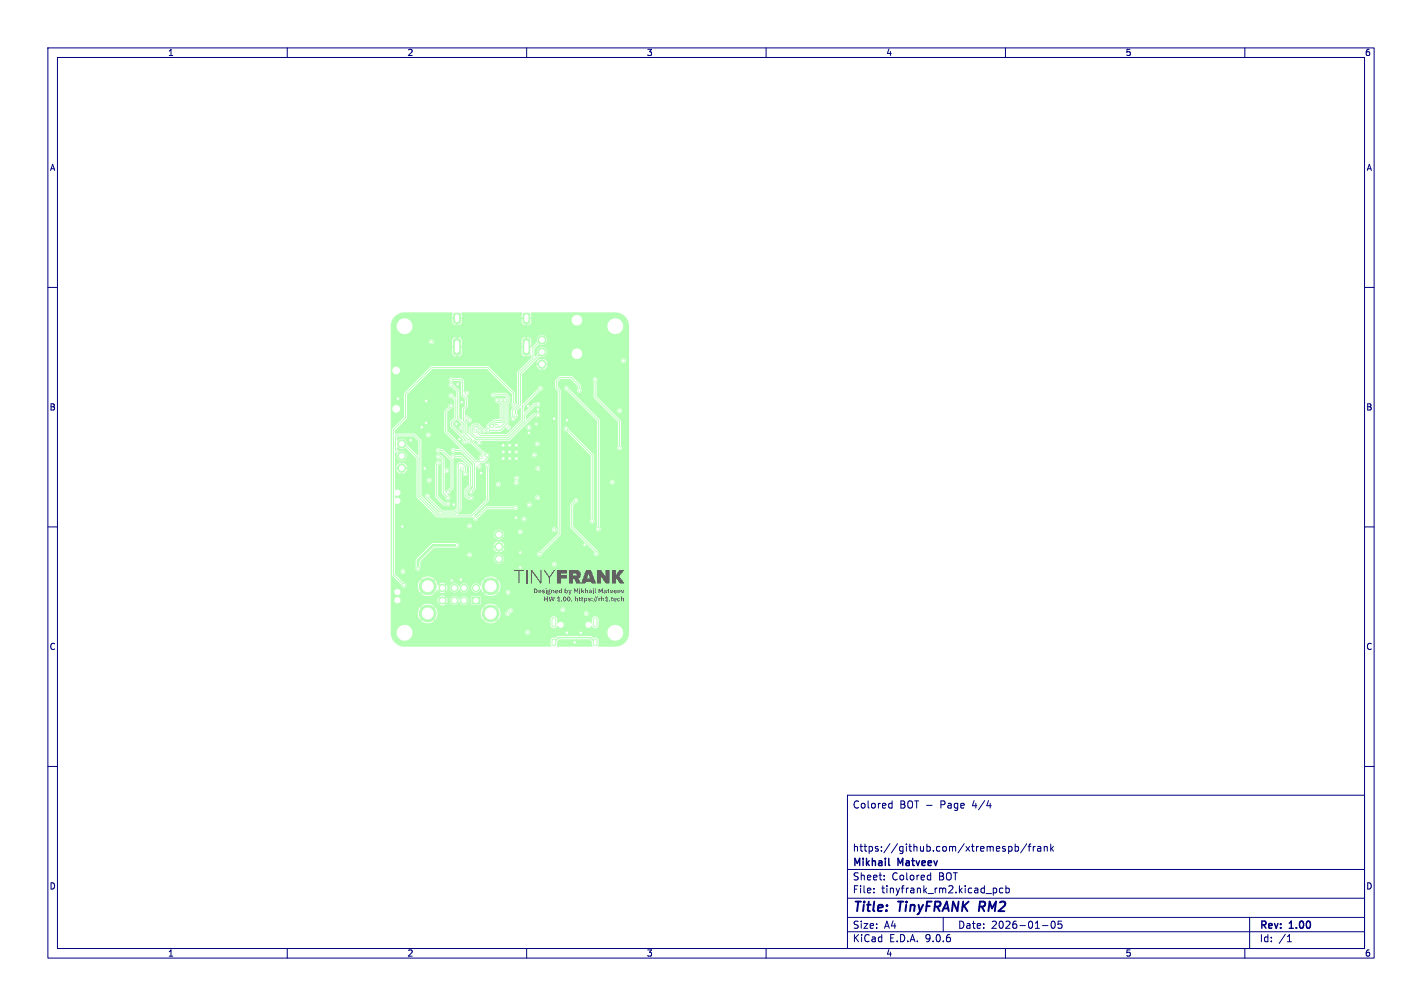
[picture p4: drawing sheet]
<svg xmlns="http://www.w3.org/2000/svg" width="297mm" height="210mm" viewBox="0 0 297 210" stroke-linecap="round" stroke-linejoin="round" font-family="sans-serif">
<defs><g id="words">
<g font-size="2.8" fill="#000080">
<text x="178" y="190.9">Title:</text>
<text x="187.7" y="190.9">TinyFRANK RM2</text>
</g>
<g font-size="2.1" fill="#000080">
<text x="178" y="169">Colored</text>
<text x="187.9" y="169">BOT -</text>
<text x="196.5" y="169">Page</text>
<text x="203.3" y="169">4/4</text>
<text x="178" y="178">https://github.com/xtremespb/frank</text>
<text x="178" y="184">Sheet:</text>
<text x="178" y="181.2">Mikhail</text>
<text x="186.2" y="184">Colored</text>
<text x="187.6" y="181.2">Matveev</text>
<text x="196.1" y="184">BOT</text>
<text x="178" y="186.7">File:</text>
<text x="184.1" y="186.7">tinyfrank_rm2.kicad_pcb</text>
<text x="178" y="196.9">KiCad</text>
<text x="178" y="194.1">Size:</text>
<text x="184.7" y="194.1">A4</text>
<text x="185.7" y="196.9">E.D.A.</text>
<text x="193.3" y="196.9">9.0.6</text>
<text x="200" y="194.1">Date:</text>
<text x="207" y="194.1">2026-01-05</text>
<text x="263" y="194.3">Rev:</text>
<text x="263" y="196.9">Id:</text>
<text x="267.1" y="196.9">/1</text>
<text x="269.4" y="194.3">1.00</text>
</g>
<g font-size="1.8" fill="#000080">
<text x="35" y="11.9">1</text>
<text x="85" y="11.9">2</text>
<text x="135" y="11.9">3</text>
<text x="185" y="11.9">4</text>
<text x="235" y="11.9">5</text>
<text x="285" y="11.9">6</text>
<text x="10.3" y="35.9">A</text>
<text x="285.4" y="35.9">A</text>
<text x="10.3" y="85.9">B</text>
<text x="285.3" y="85.9">B</text>
<text x="10.3" y="135.9">C</text>
<text x="285.3" y="135.9">C</text>
<text x="10.3" y="185.9">D</text>
<text x="285.3" y="185.9">D</text>
<text x="35" y="199.9">1</text>
<text x="85" y="199.9">2</text>
<text x="135" y="199.9">3</text>
<text x="185" y="199.9">4</text>
<text x="235" y="199.9">5</text>
<text x="285" y="199.9">6</text>
</g>
</g></defs>
<g fill="#b3ffb3" stroke="#b3ffb3" stroke-width=".21">
<path d="M109.3 70.9l.2-.1h.8l.3 .2 .1 2.7-.3 .3h-.9l-.2-.2z"/>
<path d="M109.3 65.5l.3-.1h.8l.2 .1 .1 1.6-.2 .3-.9 .1-.3-.2z"/>
<path d="M94.8 65.5l.3-.1h.8l.2 .1 .1 1.6-.2 .3-.9 .1-.3-.2z"/>
<path d="M94.9 70.8h1l.2 .2 .1 2.7-.3 .3h-.9l-.2-.2v-2.7z"/>
<path d="M98.7 124.6h1.5v1.5h-1.5z"/>
<circle cx="105.1" cy="95.7" r=".3"/>
<circle cx="105.1" cy="94.3" r=".3"/>
<circle cx="105.1" cy="93" r=".3"/>
<circle cx="106.5" cy="95.7" r=".3"/>
<circle cx="106.5" cy="94.3" r=".3"/>
<circle cx="106.5" cy="93" r=".3"/>
<circle cx="107.8" cy="95.7" r=".3"/>
<circle cx="107.8" cy="94.3" r=".3"/>
<circle cx="107.8" cy="93" r=".3"/>
<circle cx="113.2" cy="71" r=".85"/>
<circle cx="113.2" cy="73.5" r=".85"/>
<circle cx="113.2" cy="76" r=".85"/>
<circle cx="96.9" cy="125.4" r=".75"/>
<circle cx="94.9" cy="125.4" r=".75"/>
<circle cx="92.4" cy="125.4" r=".75"/>
<circle cx="99.4" cy="122.7" r=".75"/>
<circle cx="96.9" cy="122.7" r=".75"/>
<circle cx="94.9" cy="122.7" r=".75"/>
<circle cx="92.4" cy="122.7" r=".75"/>
<circle cx="102.5" cy="128.1" r="1.75"/>
<circle cx="89.3" cy="128.1" r="1.75"/>
<circle cx="102.5" cy="122.4" r="1.75"/>
<circle cx="89.3" cy="122.4" r="1.75"/>
<circle cx="83.9" cy="92.7" r=".85"/>
<circle cx="83.9" cy="95.2" r=".85"/>
<circle cx="83.9" cy="97.7" r=".85"/>
<circle cx="104.2" cy="111.6" r=".85"/>
<circle cx="104.2" cy="114.1" r=".85"/>
<circle cx="104.2" cy="116.7" r=".85"/>
<circle cx="99.3" cy="108.2" r=".3"/>
<circle cx="96" cy="91.7" r=".3"/>
<circle cx="94.2" cy="84.8" r=".3"/>
<circle cx="110.5" cy="90.4" r=".3"/>
<circle cx="112.3" cy="85.5" r=".3"/>
<circle cx="115.8" cy="87.4" r=".3"/>
<circle cx="100.5" cy="98.7" r=".3"/>
<circle cx="107.8" cy="108.1" r=".3"/>
<circle cx="120" cy="134.1" r=".3"/>
<circle cx="121.3" cy="132.1" r=".3"/>
<circle cx="118.4" cy="132.1" r=".3"/>
<circle cx="84" cy="109.9" r=".3"/>
<circle cx="94.4" cy="121.2" r=".3"/>
<circle cx="96.3" cy="121" r=".3"/>
<circle cx="122.1" cy="113.7" r=".3"/>
<circle cx="123.7" cy="108.8" r=".3"/>
<circle cx="118.2" cy="89.5" r=".3"/>
<circle cx="124.3" cy="79.2" r=".3"/>
<circle cx="129.4" cy="93.5" r=".3"/>
<circle cx="117.5" cy="127.3" r=".3"/>
<circle cx="122.4" cy="128.1" r=".3"/>
<circle cx="120.3" cy="104.5" r=".3"/>
<circle cx="121" cy="81.5" r=".3"/>
<circle cx="118.4" cy="81.1" r=".3"/>
<circle cx="125" cy="110.4" r=".3"/>
<circle cx="124.5" cy="115.5" r=".3"/>
<circle cx="112.7" cy="115.7" r=".3"/>
<circle cx="94.8" cy="105.3" r=".3"/>
<circle cx="118.4" cy="87.7" r=".3"/>
<circle cx="112" cy="88.5" r=".3"/>
<circle cx="110.3" cy="84.8" r=".3"/>
<circle cx="108.7" cy="118.5" r=".3"/>
<circle cx="108.7" cy="115.3" r=".3"/>
<circle cx="87.3" cy="118.6" r=".3"/>
<circle cx="95.4" cy="113.8" r=".3"/>
<circle cx="84.2" cy="119.3" r=".3"/>
<circle cx="115.8" cy="117.8" r=".3"/>
<circle cx="98.1" cy="109.8" r=".3"/>
<circle cx="83.1" cy="83.2" r=".3"/>
<circle cx="88.7" cy="97.8" r=".3"/>
<circle cx="89" cy="83.7" r=".3"/>
<circle cx="89" cy="88.3" r=".3"/>
<circle cx="88.1" cy="89.2" r=".3"/>
<circle cx="89.3" cy="103.6" r=".3"/>
<circle cx="97.2" cy="98.9" r=".3"/>
<circle cx="85.8" cy="91.9" r=".3"/>
<circle cx="84.4" cy="122.2" r=".3"/>
<circle cx="112.3" cy="86.6" r=".3"/>
<circle cx="112.3" cy="84.4" r=".3"/>
<circle cx="112.9" cy="81.1" r=".3"/>
<circle cx="107.7" cy="106" r=".3"/>
<circle cx="95.3" cy="88.5" r=".3"/>
<circle cx="96.5" cy="84" r=".3"/>
<circle cx="95.6" cy="80.2" r=".3"/>
<circle cx="94.2" cy="82.6" r=".3"/>
<circle cx="94.2" cy="80.4" r=".3"/>
<circle cx="94.2" cy="79.3" r=".3"/>
<circle cx="90.1" cy="71.4" r=".3"/>
<circle cx="129.4" cy="85.8" r=".3"/>
<circle cx="127.9" cy="100.7" r=".3"/>
<circle cx="108.7" cy="111" r=".3"/>
<circle cx="98.1" cy="115.8" r=".3"/>
<circle cx="106.1" cy="123.7" r=".3"/>
<circle cx="110.2" cy="132" r=".3"/>
<circle cx="130.2" cy="75.3" r=".3"/>
<circle cx="115.8" cy="110.6" r=".3"/>
<circle cx="89.6" cy="100.3" r=".3"/>
<circle cx="93.3" cy="98.3" r=".3"/>
<circle cx="110.6" cy="105.4" r=".3"/>
<circle cx="109.4" cy="108.3" r=".3"/>
<circle cx="112.3" cy="103.9" r=".3"/>
<circle cx="112.3" cy="97.8" r=".3"/>
<circle cx="100.1" cy="97.4" r=".3"/>
<circle cx="100.1" cy="92.4" r=".3"/>
<circle cx="111.6" cy="95" r=".3"/>
<circle cx="89.5" cy="90.8" r=".3"/>
<circle cx="96.3" cy="89.3" r=".3"/>
<circle cx="97.5" cy="82.1" r=".3"/>
<circle cx="97.5" cy="87.2" r=".3"/>
<circle cx="98.1" cy="87.7" r=".3"/>
<circle cx="110.5" cy="89.2" r=".3"/>
<circle cx="112.2" cy="92.7" r=".3"/>
<circle cx="100.5" cy="95.5" r=".3"/>
<circle cx="107.8" cy="100.8" r=".3"/>
<circle cx="106.6" cy="127.5" r=".3"/>
<circle cx="106" cy="128.1" r=".3"/>
<circle cx="107.2" cy="87.4" r=".3"/>
<circle cx="98" cy="92.1" r=".3"/>
<circle cx="93.6" cy="103.9" r=".3"/>
<circle cx="96.5" cy="97.8" r=".3"/>
<circle cx="100.9" cy="94.7" r=".3"/>
<circle cx="99.3" cy="89.9" r=".3"/>
<circle cx="97" cy="92.2" r=".3"/>
<circle cx="101.7" cy="95.1" r=".3"/>
<circle cx="100.2" cy="89.9" r=".3"/>
<circle cx="107.7" cy="86.7" r=".3"/>
<circle cx="101.8" cy="97.1" r=".3"/>
<circle cx="101" cy="89.9" r=".3"/>
<circle cx="93.6" cy="102.7" r=".3"/>
<circle cx="98.4" cy="102.7" r=".3"/>
<circle cx="102" cy="89.8" r=".3"/>
<circle cx="103.7" cy="88.9" r=".3"/>
<circle cx="91.5" cy="94.1" r=".3"/>
<circle cx="98.4" cy="103.9" r=".3"/>
<circle cx="103.1" cy="82.5" r=".3"/>
<circle cx="106.2" cy="89.3" r=".3"/>
<circle cx="107.9" cy="99.8" r=".3"/>
<circle cx="104.7" cy="83.6" r=".3"/>
<circle cx="107.2" cy="84.4" r=".3"/>
<circle cx="91.6" cy="95.3" r=".3"/>
<circle cx="105.5" cy="83.6" r=".3"/>
<circle cx="102.8" cy="89" r=".3"/>
<circle cx="103.9" cy="83.5" r=".3"/>
<circle cx="94.6" cy="94" r=".3"/>
<circle cx="102" cy="89.1" r=".3"/>
<circle cx="94.6" cy="95.3" r=".3"/>
<circle cx="91.6" cy="96.6" r=".3"/>
<circle cx="93.6" cy="105.2" r=".3"/>
<circle cx="104.1" cy="101.1" r=".3"/>
</g>
<path d="M115.7 129.4v1.1M115.7 133.8v.6M124.3 129.4v1.1M124.3 133.8v.6" fill="none" stroke="#b3ffb3" stroke-width="1"/>
<g fill="none" stroke="#b3ffb3" stroke-width=".21">
<path d="M94.2 79.2h2.1l.3 .3v2.9l.8 .8v1.6l-.6 .6v2.5l.5 .5v2.2l1.3 1.3v.4l2.3 2.4M113 71l-1.7 1.7v2.1l-3 3v6.6l-1.3 1.3v1.5l.2 .2M113.2 73.5l-4.5 4.5v6.6l-1 1v1.1M124.3 79.2v3.7l5.1 5.1v5.5M83.9 95.2l-1.3-1.3v-2.7l.4-.4h3.5l1.2 1.2v11.5l3.8 3.8h3.6l1-1v-8.1l.4-.4M84.4 92.7l2.9 2.9v8.1l4 4h7.2l3.3-3.3v-7.3M91.5 94.1h.9l2 2v5.8l-.8 .8M91.6 95.3h.4l.6 .6v7l1 1M91.6 96.6l-.4 .4v6.7l1.5 1.5h.9M94.3 82.6l.9 .9v3.8l-.9 .9v.7l2.8 2.8-.1 .5M94.3 84.7l-1.2 1.2v4.2l6.3 6.3h1.6l.7-.7v-.6M94.4 80.4l1.2 1.2v5.7l1.3 1.3v2.3l1.1 1.2"/>
<path d="M94.6 95.3h1.7l2 2v4l-1 1v1.2l.4 .4h.7M94.6 94h1.8l2.7 2.7v5.2l-.7 .8M97.2 98.9v-1.5l-.7-.7h-.4l-.4 .4v9l-.8 .8h-2.6l-3-3v-.3M103.1 82.5l.2-.2h2.3l.5 .6v1l-.2 .2v4.3M103.9 83.6l.8 .8v3.4h-1.4l-.5 .5h-.2l-.6 .8M104.1 83.8h.1M104.4 84.2h.1M104.7 83.6l.4 .4v4l-.2 .2h-1.4l-.7 .8M105.5 83.6v4.6l-.9 .9h-.8l-.1-.2M105.9 88.4h.1M105.9 88.4l-1.4 1.5h-2.5M107.2 84.4v-2.3l-5.4-5.4h-11.6l-5.5 5.5v5l-2.5 2.5v30.3l2.2 2.2"/>
<path d="M112.3 86.6h-.9l-5.1 5.1h-7l-1.1-1.1v-1.2l.7-.7h1l1.1 1.2M112.3 84.4h-.6l-2.2 2.2v1.4l-3.3 3.3h-6.7l-.9-.9v-.8l.5-.5h.6l.5 .5v.3M112.9 81.1l-3.8 3.8v2.9l-3.1 3.1h-5.7l-1-1M118.2 89.5l5.5 5.5v13.8M118.4 81.1l6.6 6.6v22.7M121 81.5v-1l-1.7-1.7h-2.3l-.8 .8v1.3l.6 .6v30.1l-4.1 4.1M107.7 106h-6.1l-2.3 2.3M120.3 104.5l-.9 .9v4.6l5.1 5.1v.4"/>
</g>
<path d="M115.7 134.1l1-1h6.6l1 1" fill="none" stroke="#b3ffb3" stroke-width=".3"/>
<path d="M87.3 118.6h.1M95.4 113.8h-4.9l-3.2 3.2v1.6" fill="none" stroke="#b3ffb3" stroke-width=".55"/>
<g fill="#b3ffb3">
<path d="M83.1 91.1h3.3l1 1.1v2.9h-.2l-2.2-2.2a1.13 1.13 0 0 0-.7-1.2 1.13 1.13 0 0 0-1.3 .3l-.1-.7z"/>
<path d="M94.6 88.3l.8-.7 1.2 1.1a.61 .61 0 0 0-.7 .3 .61 .61 0 0 0 .1 .7l.6 .1-.1 .8-1.9-1.8z"/>
<path d="M94.4 79.7l.3-.2h1.4l.2 .2v2.7l.8 1v1.3l-.6 .7-.1 2.2-.5-.5v-5.5l-1.2-1.3z"/>
<path d="M82.5 66a2.9 2.9 0 0 1 2-.8h10v1.1h.5v.3h-.5v.8l.3 .3 .5 .1v-.5h.3v.5a.69 .69 0 0 0 .9-.6v-.6h-.6v-.3h.6l-.1-1.1h12.6v1.1h.5v.3h-.5v.8l.3 .3 .5 .1v-.5h.3v.5a.69 .69 0 0 0 .9-.6v-.6h-.6v-.3h.6l-.1-1.1h17.6a2.89 2.89 0 0 1 2.9 2.8h-1.2l-.1-.3a1.65 1.65 0 0 0-2.6-.9h-5.9v-.2a1.1 1.1 0 0 0-1.8-.6 1.1 1.1 0 0 0 .3 1.9 1.1 1.1 0 0 0 1.5-1.1h5.9l-.4 .4-.2 .8h-40.7l-.1-.3a1.66 1.66 0 0 0-2.7-.9 1.66 1.66 0 0 0 .5 2.8 1.66 1.66 0 0 0 2.3-1.6h40.7v.2a1.66 1.66 0 0 0 1.7 1.6 1.66 1.66 0 0 0 1.6-1.8h1.2v2.9h-17.1l-.1-.2a1.08 1.08 0 0 0-1.4-.7 1.08 1.08 0 0 0-.6 1.4l-1.2 1.1-.6 .1v-.3h.6l-.1-1.3-.2-.4-.6-.1v.6h-.3v-.6a.69 .69 0 0 0-.8 .5h-12.5l-.3-.4-.6-.1v.6h-.3v-.6a.7 .7 0 0 0-.8 .8h-3.9v-.1a.5 .5 0 0 0-.9-.2 .5 .5 0 0 0 .3 .8 .5 .5 0 0 0 .6-.5h3.9v1h.5v.3h-.5v1.2a.69 .69 0 0 0 .8 .6v-.7h.3v.7l.5-.1 .3-.3 .1-1.4h-.6v-.3h.6v-1.3h12.5v1.3h.5v.3h-.5v1.2a.69 .69 0 0 0 .8 .6v-.7h.3v.7l.5-.1 .3-.2 .1 .6-3 3v6.5l-.2 .2-.3-.4v-2.1l-5.6-5.5h-11.7l-1 .9h-5.6l-.1-.2a.8 .8 0 0 0-1.3-.3 .8 .8 0 0 0 .3 1.3 .8 .8 0 0 0 1.1-.8h5.6l-4.7 4.7-.1 3.3h-.8a.8 .8 0 0 0-1.3-.6 .8 .8 0 0 0 0 1.3 .8 .8 0 0 0 1.3-.6v-.1h.8v1.8l-2.5 2.6v30.3l1.9 2.1a.52 .52 0 0 0 .5 .5 .52 .52 0 0 0 .6-.5 .52 .52 0 0 0-.7-.5l-1.7-1.8v-14.7a.7 .7 0 0 0 1-.1 .7 .7 0 0 0 0-.9 .7 .7 0 0 0-1-.1v-.6a.71 .71 0 0 0 1-.1 .71 .71 0 0 0 0-.9 .71 .71 0 0 0-1-.1v-7.9h.2l.3 .3a1.08 1.08 0 0 0 .9 1.5 1.08 1.08 0 0 0 1.1-1.3 1.08 1.08 0 0 0-1.6-.7l-.5-.4v-.5a1.43 1.43 0 0 0 1.8 .2l2.3 2.3v1.8h-2v-.1a1.14 1.14 0 0 0-.9-.9v.7h-.3v-.7h-.2a1.14 1.14 0 0 0-.8 1h.6v.3h-.6v.1a1.14 1.14 0 0 0 1 .9v-.7h.3v.7h.1a1.14 1.14 0 0 0 .8-1h-.6v-.3h2.6v6.2l4.1 4.1h7.7l.1 .1a.52 .52 0 0 0 .4 .7 .52 .52 0 0 0 .6-.5l1.9-1.9h5.4a.52 .52 0 0 0 .8 .1 .52 .52 0 0 0 0-.8 .52 .52 0 0 0-.8 .1h-5.6l-2.1 2h-.5l3.1-3.2v-7a.52 .52 0 0 0 .1-.7 .52 .52 0 0 0-.8 0 .52 .52 0 0 0 .1 .7v6.4h-2.6a.63 .63 0 0 0-1-.3l-.3-.3v-.9l1-1-.1-4.2-2-2.1-1.4-.1a.62 .62 0 0 0-1.1 .3l-1.5-1.5h-.5a.52 .52 0 0 0-.8-.1 .52 .52 0 0 0 0 .7 .52 .52 0 0 0 .8 0h.3l1.8 1.9v5.4l-.4 .5-.4 .1-.3 .4-.1-.1v-3.9a.56 .56 0 0 0 .8-.1 .56 .56 0 0 0 0-.7 .56 .56 0 0 0-.8-.1v-2l-.7-.7a.64 .64 0 0 0-.7-.2 .64 .64 0 0 0-.4 .5 .61 .61 0 0 0 .9 .3l.3 .3v7l.7 .8a.52 .52 0 0 0 .6 .6 .52 .52 0 0 0 .5-.7 .52 .52 0 0 0-.7-.4v-.1a.67 .67 0 0 0 .7-.6l.6-.7v-6l.4-.3h1l1.9 1.9v3.7l-1 1.1v1.3l.6 .6h.3a.52 .52 0 0 0 .6 .2 .52 .52 0 0 0 .4-.5h2.6v.4l-3.1 3.1h-2.8v-.2l.8-.9v-7.9l.3-.1 .2 .1a.55 .55 0 0 0-.1 .7 .55 .55 0 0 0 .8 .1l.1-.4-.2-.3-.1-1.3-.8-.8-.7 .1-.5 .5v8.1h-1.3l-.5-.4-.7 .2-1.4-1.4v-6.3a.53 .53 0 0 0 .6-.6 .53 .53 0 0 0-.6-.5 .53 .53 0 0 0-.5 .6l-.1 .2v3.3h-.8a.5 .5 0 0 0-.7-.4 .5 .5 0 0 0 0 .9 .5 .5 0 0 0 .7-.4v-.1h.8v3.6l1.6 1.6 .6 .1a.52 .52 0 0 0 .6 .2 .52 .52 0 0 0 .4-.6h1.3v.9l-.6 .6h-2.3l-2.8-2.7a.54 .54 0 0 0-.1-.8 .54 .54 0 0 0-.8 .2 .54 .54 0 0 0 .3 .8l2.7 2.7v.2h-.2l-3.6-3.6v-11.5l-1.5-1.4h-3.5l-.4 .2-.1-.1v-.8l2.5-2.5v-5l5.4-5.3h11.3l5.2 5.2v1.9a.61 .61 0 0 0 .3 .9l-.5 .7v1.5a.54 .54 0 0 0 .5 .7 .54 .54 0 0 0 .5-.7 .54 .54 0 0 0 .5-.4 .54 .54 0 0 0-.2-.5v-.6l.7-.7 .1 2.7-2.9 2.9h-5.5v-.2l.3-.2a.58 .58 0 0 0 .8 0 .58 .58 0 0 0 .9 0l2.2-.1 1-.9a.55 .55 0 0 0 .6 .6 .55 .55 0 0 0 .5-.6 .55 .55 0 0 0-.6-.5l.1-4.4 .2-.4v-1.1l-.8-.8h-2.3a.53 .53 0 0 0-.7 .3 .53 .53 0 0 0 .4 .7 .53 .53 0 0 0 .6-.4h1.8l.4 .4-.7 .2-.3-.1-.4 .1a.54 .54 0 0 0-.9 .1 .54 .54 0 0 0 .4 .8l.5 .4v2.9l-1.2 .1-1.3 1a.64 .64 0 0 0-.3 1l-.7-.2-.9-.9h-1.2l-.9 .9-.1 1.3-.2-.2v-2l-.5-.6 .1-.2 .3 .1a.56 .56 0 0 0 .6 .6 .56 .56 0 0 0 .5-.7 .56 .56 0 0 0-.6-.5 .64 .64 0 0 0-.9-.4v-1.1l.6-.7v-1.8l-.3-.4a.56 .56 0 0 0 .6-.5 .56 .56 0 0 0-.4-.6 .56 .56 0 0 0-.7 .3l-.1-2.6-.5-.4h-1.7a.56 .56 0 0 0-.8 .1 .56 .56 0 0 0 .2 .8 .54 .54 0 0 0-.3 .8 .54 .54 0 0 0 .7 .3l.9 .9v1.2h-.2l-.4-.4a.53 .53 0 0 0-.6-.5 .53 .53 0 0 0-.4 .7 .53 .53 0 0 0 .7 .3l.5 .6v3.4l-.9 1v.8l2.7 2.9a.53 .53 0 0 0 .1 .9 .53 .53 0 0 0 .8-.3l.3 .2 .4-.1 2.1 2.1 .1 .3a.62 .62 0 0 0-.5 .5 .62 .62 0 0 0 .3 .6l-.8 .1-6.1-6.1v-3.9l.7-.8a.52 .52 0 0 0 .6-.6 .52 .52 0 0 0-.6-.5 .52 .52 0 0 0-.4 .7l-.9 1v4.2l.5 .6h-3.3l-.1-.1a.51 .51 0 0 0-.8-.1 .51 .51 0 0 0 .2 .8 .51 .51 0 0 0 .7-.6h3.3l2.9 2.9-.1 .1h-1a.52 .52 0 0 0-.8-.1 .52 .52 0 0 0 0 .8 .52 .52 0 0 0 .8-.1l1.2 .1 2.5 2.4v5l-.3 .3a.52 .52 0 0 0-.6 .5 .52 .52 0 0 0 .5 .6 .52 .52 0 0 0 .5-.6l.5-.6 .1-4.6a.56 .56 0 0 0 .9 .3 .56 .56 0 0 0-.2-.9l1-.2 .7-.7 .1-.4a.59 .59 0 0 0 .1-.7 .59 .59 0 0 0-.7-.3l-.2-.2-.4-.2-1.9-1.9v-.3l.7 .2a.54 .54 0 0 0 .5 .8 .54 .54 0 0 0 .4-.9h6l5-5.1h.4a.52 .52 0 0 0 .8 .1 .52 .52 0 0 0 0-.8 .52 .52 0 0 0-.8 .1l-.6 .1-1.3 1.2h-.2v-.9l2.1-2a.52 .52 0 0 0 .8 .1 .52 .52 0 0 0 0-.8 .52 .52 0 0 0-.8 .1l-.4 .1-1.9 1.9h-.2v-1.1l3.4-3.4a.52 .52 0 0 0 .6-.5 .52 .52 0 0 0-.6-.5 .52 .52 0 0 0-.5 .6l-3.1 3.2h-.2v-6.3l3.7-3.7a1.06 1.06 0 0 0 1.5-.7 1.06 1.06 0 0 0-1.2-1.2 1.06 1.06 0 0 0-.7 1.5l-.7 .5v-1.7l1-.9a1.07 1.07 0 0 0 1.1 0 1.07 1.07 0 0 0 .6-1h17.1v2.9h-9.8v-.2a1.1 1.1 0 0 0-1.8-.6 1.1 1.1 0 0 0 .3 1.9 1.1 1.1 0 0 0 1.5-1.1h9.8v1.4h-.7v-.1a.5 .5 0 0 0-.8-.1 .5 .5 0 0 0 .2 .8 .5 .5 0 0 0 .6-.6h.7v.7h-17.1v-.1a1.14 1.14 0 0 0-.9-.9v.7h-.3v-.7h-.2a1.14 1.14 0 0 0-.8 1h.6v.3h-.6v.1a1.14 1.14 0 0 0 1 .9v-.7h.3v.7h.1a1.14 1.14 0 0 0 .8-1h-.6v-.3h17.7v9.8h-1.5a.5 .5 0 0 0-.8-.4 .5 .5 0 0 0 0 .9 .5 .5 0 0 0 .8-.4v-.1h1.5v7.7h-1.5l-.2-.3v-5.2l-5.1-5.1v-3.1a.52 .52 0 0 0 .1-.8 .52 .52 0 0 0-.8 0 .52 .52 0 0 0 .1 .8v1.7h-2.5l-.2-.3-.1-.8-1.7-1.7h-2.7l-.9 1v1.4l.6 .7v7.5l-5.6-.1a.51 .51 0 0 0-.8-.2 .51 .51 0 0 0 .2 .9 .51 .51 0 0 0 .7-.6h5.5v3.4l-3.8-.1a.51 .51 0 0 0-.9-.2 .51 .51 0 0 0 .3 .9 .51 .51 0 0 0 .6-.6h3.8v2.3h-4.4v-.1a.5 .5 0 0 0-.8-.1 .5 .5 0 0 0 .2 .8 .5 .5 0 0 0 .6-.6h4.4v2.9l-3.7-.1a.51 .51 0 0 0-.8-.2 .51 .51 0 0 0 .2 .8 .51 .51 0 0 0 .6-.5h3.7v1.9h-8.1v-.1a.53 .53 0 0 0-.9-.2 .53 .53 0 0 0 .1 .9 .53 .53 0 0 0-.2 .8l-2.8-.1a.5 .5 0 0 0-.9-.2 .5 .5 0 0 0 .2 .8 .5 .5 0 0 0 .7-.5h2.8a.54 .54 0 0 0 .8 0 .54 .54 0 0 0-.1-.8l.3-.6h8.1v4.1h-3.7a.5 .5 0 0 0-.8-.3 .5 .5 0 0 0 0 .8 .5 .5 0 0 0 .8-.3v-.2h3.7v1.5h-5.4a.5 .5 0 0 0-.8-.3 .5 .5 0 0 0 0 .8 .5 .5 0 0 0 .8-.4v-.1h5.4v3h-6.6a.5 .5 0 0 0-.7-.4 .5 .5 0 0 0 0 .9 .5 .5 0 0 0 .7-.4v-.1h6.6v1.4h-17.9a.5 .5 0 0 0-.8-.3 .5 .5 0 0 0 0 .8 .5 .5 0 0 0 .8-.3v-.2h17.9v.8h-.2a.5 .5 0 0 0-.8-.4 .5 .5 0 0 0-.1 .8h-6.2l-.1-.1a.5 .5 0 0 0-.8-.1 .5 .5 0 0 0 .2 .8h-3.2l-.1-.2a1.06 1.06 0 0 0-1.7-.5 1.06 1.06 0 0 0 .3 1.8 1.06 1.06 0 0 0 1.5-1.1h3.3a.5 .5 0 0 0 .6-.6l6.3 .1a.5 .5 0 0 0 .5 0 .5 .5 0 0 0 .3-.5h.2v1l-2.6 2.5h-8.6a1.14 1.14 0 0 0-.9-1v.7h-.3v-.7l-.6 .3-.4 .5h-7.2a.51 .51 0 0 0-.6-.4l-5.1 .1-3.3 3.2-.1 1.7a.5 .5 0 0 0 .4 .7 .5 .5 0 0 0 .6-.6v-1.3l2.8-2.9h4.7a.5 .5 0 0 0 .6-.5h7.2v.2h.6v.3h-.6v.1a1.14 1.14 0 0 0 1 .9v-.7h.3v.7h.1a1.14 1.14 0 0 0 .8-1h-.6v-.3h9.2l-1.1 1.2a.52 .52 0 0 0-.6 .5 .52 .52 0 0 0 .5 .5 .52 .52 0 0 0 .5-.6l3.9-4v-30.1l-.6-.7v-1.1l.7-.6h2l1.5 1.5v.5a.51 .51 0 0 0 .1 .8 .51 .51 0 0 0 .7-.5h2.5l.1 1.7 5 5v5a.51 .51 0 0 0 .1 .9 .51 .51 0 0 0 .7-.6h1.5v7.2h-3v-.1a.51 .51 0 0 0-.9-.2 .51 .51 0 0 0 .2 .8 .51 .51 0 0 0 .7-.5h3v9.8h-5.9l-.2-.4v-22.3l-6.4-6.5a.52 .52 0 0 0-.6-.6 .52 .52 0 0 0-.5 .6 .52 .52 0 0 0 .7 .4l6.2 6.3v20.8h-.5l-.2-.3v-13.5l-5.3-5.3a.52 .52 0 0 0-.5-.6 .52 .52 0 0 0-.5 .6 .52 .52 0 0 0 .6 .5l5.1 5.1v13.2a.51 .51 0 0 0 .1 .8 .51 .51 0 0 0 .7-.5h.5v1.3a.51 .51 0 0 0 0 .9 .51 .51 0 0 0 .8-.5h5.9v5.1h-6.4l-.2-.6-5.1-5v-4.3l.5-.5a.52 .52 0 0 0 .6-.5 .52 .52 0 0 0-.6-.6 .52 .52 0 0 0-.4 .6l-.7 .8v4.7l5 5a.53 .53 0 0 0 .2 .9 .53 .53 0 0 0 .7-.5h6.4v1.1h-26.1l-.1-.2a1.05 1.05 0 0 0-1.5-.6l-5.2-.1a.51 .51 0 0 0-.8-.2 .51 .51 0 0 0 .2 .8 .51 .51 0 0 0 .7-.5h5.1h-.1a1.05 1.05 0 0 0 .2 1.8 1.05 1.05 0 0 0 1.5-1h26.1v1.1h-15.1v-.1a.5 .5 0 0 0-.9-.1 .5 .5 0 0 0 .2 .8 .5 .5 0 0 0 .7-.6h15.1v1.5l-46.8-.1a.51 .51 0 0 0-.8-.1 .51 .51 0 0 0 .2 .8 .51 .51 0 0 0 .7-.6h46.7v3.1h-26.9l-.5-1.3-.6 .7-.2-.2 .6-.7-.2-.1a2.05 2.05 0 0 0-2.5 .1l.7 .7-.2 .2-.7-.7-.5 1.3a1.01 1.01 0 0 0-1.1-.5 1.01 1.01 0 0 0-.8 .8h-.6l-.1-.1a1.01 1.01 0 0 0-1-.7 1.01 1.01 0 0 0-.9 .7 1 1 0 0 0-1-.7 1 1 0 0 0-.9 .8h-.5l-.3-.5-.4 .4-.2-.2 .4-.4-.5-.2-.7 .2 .4 .4-.2 .2-.4-.4h-.2l-.5-1.1-.7 .7-.2-.2 .7-.7a2.05 2.05 0 0 0-2.7 0l.6 .7-.2 .2-.6-.7-.2 .2a2.05 2.05 0 0 0 0 2.3h-3.9a.65 .65 0 0 0-1-.4 .65 .65 0 0 0 0 1.1 .65 .65 0 0 0 1-.5v-.2h3.9l.2 .2 .6-.6 .2 .2-.6 .6a2.05 2.05 0 0 0 2.7 0l-.7-.6 .2-.2 .7 .6 .4-.6 .3 .3 .4-.5 .2 .3-.4 .4 .7 .2 .5-.2-.4-.4 .2-.3 .4 .5 .3-.8h.5a.99 .99 0 0 0 .8 1.1 .99 .99 0 0 0 1.1-.7 1 1 0 0 0 1.1 .7 1 1 0 0 0 .9-1.1h.6v.2a1.01 1.01 0 0 0 .9 .9 1.01 1.01 0 0 0 1-.8l.5 .8 .7-.6 .2 .2-.7 .6 .2 .2a2.05 2.05 0 0 0 2.5-.2l-.6-.6 .2-.2 .6 .6 .4-.7 .1-.7h26.9v1.3h-24.8a.5 .5 0 0 0-.7-.4 .5 .5 0 0 0 0 .9 .5 .5 0 0 0 .7-.4v-.1h24.8v1h-31l-.2-.2h-1.6l-.1 .1v.8h-.6a1 1 0 0 0-1-.9 1 1 0 0 0-1 .7 1 1 0 0 0-1-.7 1 1 0 0 0-.9 .9h-.5l-.3-.6-.4 .5-.2-.3 .4-.4-.5-.2-.7 .2 .4 .4-.2 .3-.4-.5-.2 .5h-7.7l-.1-.1a.65 .65 0 0 0-1-.3 .65 .65 0 0 0 .2 1.1 .65 .65 0 0 0 .9-.7h7.7l.2 .8 .4-.4 .2 .2-.4 .4 .5 .2 .7-.2-.4-.4 .2-.2 .4 .4 .3-.7h.5a.99 .99 0 0 0 .8 1 .99 .99 0 0 0 1.1-.7 1 1 0 0 0 1.1 .7 1 1 0 0 0 .9-1h.6l.1 1h1.6l.2-.2v-1.5h31v2.6h-13.4l-.3-.4a.5 .5 0 0 0-.6 .6h-10v-.1a.57 .57 0 0 0-.7-.3 .57 .57 0 0 0-.4 .6l-.4 .3h-1.1l-.5-1.2-.6 .7-.2-.2 .6-.7-.2-.1a2.05 2.05 0 0 0-2.5 .1l.7 .7-.2 .2-.7-.7-.5 1.2h-9l-.5-1.2-.7 .7-.2-.2 .7-.7-.2-.1a2.05 2.05 0 0 0-2.5 .1l.6 .7-.2 .2-.6-.7-.2 .2a2.05 2.05 0 0 0 .2 2.5l.6-.6 .2 .2-.6 .6 .2 .2a2.05 2.05 0 0 0 2.5-.2l-.7-.6 .2-.2 .7 .6 .4-.7 .1-.8h9l.1 .8 .4 .7 .7-.6 .2 .2-.7 .6 .2 .2a2.05 2.05 0 0 0 2.5-.2l-.6-.6 .2-.2 .6 .6 .4-.7 .1-.8h1.1a.52 .52 0 0 0 .4 .7 .52 .52 0 0 0 .6-.6l.4-.2 .1-.4h10a.5 .5 0 0 0 .5 .4 .5 .5 0 0 0 .4-.6h13.4v.8l-8.5-.1a.5 .5 0 0 0-.8-.1 .5 .5 0 0 0 .2 .8 .5 .5 0 0 0 .6-.6h8.5v1.3h-6.4v-.1a.7 .7 0 0 0-.7-.5 .7 .7 0 0 0-.7 .6v.8h-.2a.63 .63 0 0 0-.6-.3 .63 .63 0 0 0-.5 .6h-4.6v-.1a.71 .71 0 0 0-.6-.5 .71 .71 0 0 0-.6 .4l-.1-1a.7 .7 0 0 0-.8-.5 .7 .7 0 0 0-.6 .6v1.4a.75 .75 0 0 0 .7 .4 .75 .75 0 0 0 .7-.5 .67 .67 0 0 0 .8 .4 .67 .67 0 0 0 .5-.6h4.6v.1a.67 .67 0 0 0 .6 .6 .67 .67 0 0 0 .7-.5 .75 .75 0 0 0 .7 .6 .75 .75 0 0 0 .7-.7v-1.2h6.4v2.7h-1.2a1.65 1.65 0 0 0-1.7-1.6 1.65 1.65 0 0 0-1.6 1.5h-16.2l-.4-.4a.49 .49 0 0 0-.6 .5h-23.5l-.1-.3a1.66 1.66 0 0 0-2.7-.9 1.66 1.66 0 0 0 .5 2.8 1.66 1.66 0 0 0 2.3-1.6l23.5 .1a.5 .5 0 0 0 .6 .4 .5 .5 0 0 0 .4-.6h16.2a1.65 1.65 0 0 0 1.6 1.9 1.65 1.65 0 0 0 1.7-1.8h1.2l-.3 1.4a2.92 2.92 0 0 1-2.6 1.6h-3.6l.1-1.4a.7 .7 0 0 0-1-.4l-.6-.5h-6.8l-.6 .5a.7 .7 0 0 0-1 .5l.1 1.3h-30.6a2.9 2.9 0 0 1-2.9-2.9v-64a2.9 2.9 0 0 1 .9-2.1z"/>
<path d="M116.4 133.9l.5-.4h6.3l.4 .4 .2 1-7.5 .1-.1-.1z"/>
</g>
<g fill="#fff" stroke="#fff" stroke-width=".21">
<circle cx="99.3" cy="108.2" r=".15"/>
<circle cx="96" cy="91.7" r=".15"/>
<circle cx="94.2" cy="84.8" r=".15"/>
<circle cx="110.5" cy="90.4" r=".15"/>
<circle cx="112.3" cy="85.5" r=".15"/>
<circle cx="115.8" cy="87.4" r=".15"/>
<circle cx="100.5" cy="98.7" r=".15"/>
<circle cx="107.8" cy="108.1" r=".15"/>
<circle cx="120" cy="134.1" r=".15"/>
<circle cx="121.3" cy="132.1" r=".15"/>
<circle cx="118.4" cy="132.1" r=".15"/>
<circle cx="84" cy="109.9" r=".15"/>
<circle cx="94.4" cy="121.2" r=".15"/>
<circle cx="96.3" cy="121" r=".15"/>
<circle cx="122.1" cy="113.7" r=".15"/>
<circle cx="123.7" cy="108.8" r=".15"/>
<circle cx="118.2" cy="89.5" r=".15"/>
<circle cx="124.3" cy="79.2" r=".15"/>
<circle cx="129.4" cy="93.5" r=".15"/>
<circle cx="117.5" cy="127.3" r=".15"/>
<circle cx="122.4" cy="128.1" r=".15"/>
<circle cx="120.3" cy="104.5" r=".15"/>
<circle cx="121" cy="81.5" r=".15"/>
<circle cx="118.4" cy="81.1" r=".15"/>
<circle cx="125" cy="110.4" r=".15"/>
<circle cx="124.5" cy="115.5" r=".15"/>
<circle cx="112.7" cy="115.7" r=".15"/>
<circle cx="94.8" cy="105.3" r=".15"/>
<circle cx="118.4" cy="87.7" r=".15"/>
<circle cx="112" cy="88.5" r=".15"/>
<circle cx="110.3" cy="84.8" r=".15"/>
<circle cx="108.7" cy="118.5" r=".15"/>
<circle cx="108.7" cy="115.3" r=".15"/>
<circle cx="87.3" cy="118.6" r=".15"/>
<circle cx="95.4" cy="113.8" r=".15"/>
<circle cx="84.2" cy="119.3" r=".15"/>
<circle cx="115.8" cy="117.8" r=".15"/>
<circle cx="98.1" cy="109.8" r=".15"/>
<circle cx="83.1" cy="83.2" r=".15"/>
<circle cx="88.7" cy="97.8" r=".15"/>
<circle cx="89" cy="83.7" r=".15"/>
<circle cx="89" cy="88.3" r=".15"/>
<circle cx="88.1" cy="89.2" r=".15"/>
<circle cx="89.3" cy="103.6" r=".15"/>
<circle cx="97.2" cy="98.9" r=".15"/>
<circle cx="85.8" cy="91.9" r=".15"/>
<circle cx="84.4" cy="122.2" r=".15"/>
<circle cx="112.3" cy="86.6" r=".15"/>
<circle cx="112.3" cy="84.4" r=".15"/>
<circle cx="112.9" cy="81.1" r=".15"/>
<circle cx="107.7" cy="106" r=".15"/>
<circle cx="95.3" cy="88.5" r=".15"/>
<circle cx="96.5" cy="84" r=".15"/>
<circle cx="95.6" cy="80.2" r=".15"/>
<circle cx="94.2" cy="82.6" r=".15"/>
<circle cx="94.2" cy="80.4" r=".15"/>
<circle cx="94.2" cy="79.3" r=".15"/>
<circle cx="90.1" cy="71.4" r=".15"/>
<circle cx="129.4" cy="85.8" r=".15"/>
<circle cx="127.9" cy="100.7" r=".15"/>
<circle cx="108.7" cy="111" r=".15"/>
<circle cx="98.1" cy="115.8" r=".15"/>
<circle cx="106.1" cy="123.7" r=".15"/>
<circle cx="110.2" cy="132" r=".15"/>
<circle cx="130.2" cy="75.3" r=".15"/>
<circle cx="115.8" cy="110.6" r=".15"/>
<circle cx="89.6" cy="100.3" r=".15"/>
<circle cx="93.3" cy="98.3" r=".15"/>
<circle cx="110.6" cy="105.4" r=".15"/>
<circle cx="109.4" cy="108.3" r=".15"/>
<circle cx="112.3" cy="103.9" r=".15"/>
<circle cx="112.3" cy="97.8" r=".15"/>
<circle cx="100.1" cy="97.4" r=".15"/>
<circle cx="100.1" cy="92.4" r=".15"/>
<circle cx="111.6" cy="95" r=".15"/>
<circle cx="89.5" cy="90.8" r=".15"/>
<circle cx="96.3" cy="89.3" r=".15"/>
<circle cx="97.5" cy="82.1" r=".15"/>
<circle cx="97.5" cy="87.2" r=".15"/>
<circle cx="98.1" cy="87.7" r=".15"/>
<circle cx="110.5" cy="89.2" r=".15"/>
<circle cx="112.2" cy="92.7" r=".15"/>
<circle cx="100.5" cy="95.5" r=".15"/>
<circle cx="107.8" cy="100.8" r=".15"/>
<circle cx="106.6" cy="127.5" r=".15"/>
<circle cx="106" cy="128.1" r=".15"/>
<circle cx="107.2" cy="87.4" r=".15"/>
<circle cx="98" cy="92.1" r=".15"/>
<circle cx="93.6" cy="103.9" r=".15"/>
<circle cx="96.5" cy="97.8" r=".15"/>
<circle cx="100.9" cy="94.7" r=".15"/>
<circle cx="99.3" cy="89.9" r=".15"/>
<circle cx="97" cy="92.2" r=".15"/>
<circle cx="101.7" cy="95.1" r=".15"/>
<circle cx="100.2" cy="89.9" r=".15"/>
<circle cx="107.7" cy="86.7" r=".15"/>
<circle cx="101.8" cy="97.1" r=".15"/>
<circle cx="101" cy="89.9" r=".15"/>
<circle cx="93.6" cy="102.7" r=".15"/>
<circle cx="98.4" cy="102.7" r=".15"/>
<circle cx="102" cy="89.9" r=".15"/>
<circle cx="103.7" cy="88.9" r=".15"/>
<circle cx="91.5" cy="94.1" r=".15"/>
<circle cx="98.4" cy="103.9" r=".15"/>
<circle cx="103.1" cy="82.5" r=".15"/>
<circle cx="106.2" cy="89.3" r=".15"/>
<circle cx="107.9" cy="99.8" r=".15"/>
<circle cx="104.7" cy="83.6" r=".15"/>
<circle cx="107.2" cy="84.4" r=".15"/>
<circle cx="91.6" cy="95.3" r=".15"/>
<circle cx="105.5" cy="83.6" r=".15"/>
<circle cx="102.8" cy="89" r=".15"/>
<circle cx="103.9" cy="83.5" r=".15"/>
<circle cx="94.6" cy="94" r=".15"/>
<circle cx="102" cy="89.1" r=".15"/>
<circle cx="94.6" cy="95.3" r=".15"/>
<circle cx="91.6" cy="96.6" r=".15"/>
<circle cx="93.6" cy="105.2" r=".15"/>
<circle cx="104.1" cy="101.1" r=".15"/>
<circle cx="84.5" cy="132.1" r="1.35"/>
<circle cx="84.5" cy="68.1" r="1.35"/>
<circle cx="105.1" cy="95.7" r=".17"/>
<circle cx="105.1" cy="94.3" r=".17"/>
<circle cx="105.1" cy="93" r=".17"/>
<circle cx="106.5" cy="95.7" r=".17"/>
<circle cx="106.5" cy="94.3" r=".17"/>
<circle cx="106.5" cy="93" r=".17"/>
<circle cx="107.8" cy="95.7" r=".17"/>
<circle cx="107.8" cy="94.3" r=".17"/>
<circle cx="107.8" cy="93" r=".17"/>
<circle cx="128.5" cy="68.1" r="1.35"/>
<circle cx="128.5" cy="132.1" r="1.35"/>
<circle cx="122.9" cy="130.4" r=".33"/>
<circle cx="117.1" cy="130.4" r=".33"/>
<circle cx="83" cy="123.6" r=".35"/>
<circle cx="83" cy="125.3" r=".35"/>
<circle cx="83" cy="104.5" r=".35"/>
<circle cx="83" cy="102.8" r=".35"/>
<circle cx="113.2" cy="71" r=".5"/>
<circle cx="113.2" cy="73.5" r=".5"/>
<circle cx="113.2" cy="76" r=".5"/>
<circle cx="99.4" cy="125.4" r=".46"/>
<circle cx="96.9" cy="125.4" r=".46"/>
<circle cx="94.9" cy="125.4" r=".46"/>
<circle cx="92.4" cy="125.4" r=".46"/>
<circle cx="99.4" cy="122.7" r=".46"/>
<circle cx="96.9" cy="122.7" r=".46"/>
<circle cx="94.9" cy="122.7" r=".46"/>
<circle cx="92.4" cy="122.7" r=".46"/>
<circle cx="102.5" cy="128.1" r="1.15"/>
<circle cx="89.3" cy="128.1" r="1.15"/>
<circle cx="102.5" cy="122.4" r="1.15"/>
<circle cx="89.3" cy="122.4" r="1.15"/>
<circle cx="83.9" cy="92.7" r=".5"/>
<circle cx="83.9" cy="95.2" r=".5"/>
<circle cx="83.9" cy="97.7" r=".5"/>
<circle cx="104.2" cy="111.6" r=".5"/>
<circle cx="104.2" cy="114.1" r=".5"/>
<circle cx="104.2" cy="116.7" r=".5"/>
<circle cx="82.8" cy="77.3" r=".5"/>
<circle cx="82.8" cy="85.3" r=".5"/>
<circle cx="120.5" cy="73.8" r=".8"/>
<circle cx="120.5" cy="66.8" r=".8"/>
</g>
<path d="M115.7 129.4v1.1M115.7 133.8v.6M124.3 129.4v1.1M124.3 133.8v.6" fill="none" stroke="#fff" stroke-width=".6"/>
<path d="M95.5 66v.8M95.5 71.5v1.8M110 66v.8M110 71.5v1.8" fill="none" stroke="#fff" stroke-width=".9"/>
<g fill="#626262">
<path d="M111.5 122.9l.7 .1 .1 .3-.6-.2v.6l.3-.1 .1-.3h.2l-.2 .5-.6 .1z"/>
<path d="M112.5 123.2h.5l.1 .2-.3-.1-.2 .1h.5v.1l-.5 .1 .5 .1a.39 .39 0 0 1-.6 .1 .39 .39 0 0 1 0-.6z"/>
<path d="M113.3 123.2h.5l-.4 .1a.31 .31 0 0 1 .4 .3 .31 .31 0 0 1-.2 .4 .31 .31 0 0 1-.4-.3l.4-.1a.28 .28 0 0 1-.3-.1 .28 .28 0 0 1 0-.3z"/>
<path d="M114 123.1h.2v.8h-.2z"/>
<path d="M114.4 123.2l.6-.2v.1h-.2l.2 .2h-.5l.1 .2 .4-.2-.1 .2-.4 .1 .4 .1 .1 .2h-.6h.6a.4 .4 0 0 1-.3 .2 .4 .4 0 0 1-.4-.2l.2-.3z"/>
<path d="M115.1 123.1l.6 .1 .1 .7h-.2l-.1-.6h-.2v.6h-.2z"/>
<path d="M116 123.2h.5l.1 .2-.3-.1-.2 .1h.5v.1l-.5 .1 .5 .1a.39 .39 0 0 1-.6 .1 .39 .39 0 0 1 0-.6z"/>
<path d="M116.8 123.2l.2-.1 .2 .1v-.4h.2v.6l-.3-.1-.2 .1 .2 .3 .1-.3h.2v.5h-.2v-.2a.34 .34 0 0 1-.5 0 .34 .34 0 0 1 .1-.5z"/>
<path d="M117.9 122.8h.2v.4a.26 .26 0 0 1 .4-.1 .26 .26 0 0 1 .1 .3l-.4-.1-.1 .3 .2 .1 .1-.3h.2a.29 .29 0 0 1-.1 .4 .29 .29 0 0 1-.4-.1v.2h-.2z"/>
<path d="M118.7 123.1h.2l.1 .6 .2-.6h.2l-.4 1h-.2l.1-.2z"/>
<path d="M119.9 122.9h.2l.2 .4 .3-.4h.2v1h-.2v-.7l-.3 .5-.2-.5v.7h-.2z"/>
<path d="M121 123.1h.2v.8h-.2z"/>
<path d="M121.4 122.8h.2v.6l.2-.3h.3l-.3 .3 .3 .5h-.2l-.2-.4-.1 .4h-.2z"/>
<path d="M122.2 122.8h.2v.4l.2-.1 .2 .1v.7h-.2l-.1-.6h-.1v.6h-.2z"/>
<path d="M123 123.2h.6v.4h-.4h.4l.1 .3-.3-.2a.24 .24 0 0 1-.3 .2 .24 .24 0 0 1-.1-.3 .24 .24 0 0 1 .3-.2l.1-.1h-.3z"/>
<path d="M123.8 123.1h.2v.8h-.2z"/>
<path d="M124.2 122.8h.2l.1 1.1-.3-.2z"/>
<path d="M125 122.9h.2l.3 .4 .2-.4h.2v1h-.2v-.7l-.2 .5-.3-.5v.7h-.2z"/>
<path d="M126.1 123.2h.6v.4h-.4h.4l.1 .3-.3-.2a.24 .24 0 0 1-.3 .2 .24 .24 0 0 1-.1-.3 .24 .24 0 0 1 .3-.2l.1-.1h-.3z"/>
<path d="M127 122.9l.3 .2v.2h-.1l.1 .6-.3-.2-.2-.6z"/>
<path d="M127.4 123.1h.2l.1 .6 .2-.6h.2l-.3 .8h-.2z"/>
<path d="M128.3 123.2h.4l.1 .2-.3-.1-.1 .1h.4v.1l-.4 .1 .4 .1a.39 .39 0 0 1-.6 .1 .39 .39 0 0 1 .1-.6z"/>
<path d="M129 123.2h.5l.1 .2-.3-.1-.2 .1h.5v.1l-.5 .1 .5 .1a.39 .39 0 0 1-.6 .1 .39 .39 0 0 1 0-.6z"/>
<path d="M129.7 123.1h.2l.1 .6 .2-.6h.2l-.3 .8h-.2z"/>
<path d="M113.7 124.6h.2v.3h.3v-.3h.3v.9h-.3v-.4h-.3v.4h-.2z"/>
<path d="M114.6 124.6h.2l.2 .7 .1-.7h.3l.1 .7 .2-.7h.2l-.2 .9h-.3l-.2-.7-.1 .7h-.3z"/>
<path d="M116.5 124.6h.4v.8h.2v.1h-.7v-.1h.2v-.7l-.2 .3-.1-.1z"/>
<path d="M117.7 124.6h.4l.2 .2-.2 .1-.1-.2h-.1v.7l.2-.1v-.4h.2a.43 .43 0 0 1-.4 .6 .43 .43 0 0 1-.3-.7z"/>
<path d="M118.5 124.6h.4l.2 .2-.2 .1v-.2h-.2v.7l.2-.1v-.4h.3a.43 .43 0 0 1-.5 .6 .43 .43 0 0 1-.3-.7z"/>
<path d="M119.3 125.3a.21 .21 0 0 1 .3 .2 .21 .21 0 0 1-.2 .2h-.1z"/>
<path d="M120.1 124.5h.2v.4l.1-.1 .3 .1v.6h-.2l-.1-.6-.1 .1v.5h-.2z"/>
<path d="M121 124.6l.3 .2v.2h-.2l.2 .5-.4-.1-.1-.6z"/>
<path d="M121.5 124.6l.3 .2v.2h-.1l.1 .5-.3-.1-.1-.6z"/>
<path d="M122 124.8h.2v.1a.26 .26 0 0 1 .3-.1 .26 .26 0 0 1 .2 .3l-.5-.1v.3l.1 .1 .1-.3h.3a.29 .29 0 0 1-.1 .4 .29 .29 0 0 1-.4-.1v.4h-.2z"/>
<path d="M122.9 124.8l.5 .1-.4 .1a.31 .31 0 0 1 .4 .3 .31 .31 0 0 1-.3 .3 .31 .31 0 0 1-.3-.2l.4-.1a.28 .28 0 0 1-.4-.1 .28 .28 0 0 1 .1-.4z"/>
<path d="M124.3 124.5h.2l-.4 1.2h-.2z"/>
<path d="M124.7 124.5h.2l-.5 1.2h-.1z"/>
<path d="M125 124.8h.2v.2l.2-.2v.2l-.2 .1v.4h-.2z"/>
<path d="M125.6 124.5h.2v.4l.1-.1 .2 .1 .1 .6h-.2l-.1-.6-.1 .1v.5h-.2z"/>
<path d="M126.6 124.6h.3v.8h.2v.1h-.7v-.1h.3v-.7l-.2 .3-.2-.1z"/>
<path d="M127.7 124.6l.3 .2v.2h-.1l.1 .5-.3-.1-.1-.6z"/>
<path d="M128.2 124.9h.5l.1 .2-.3-.2-.2 .2h.5v.1l-.5 .1 .5 .1a.39 .39 0 0 1-.6 0 .39 .39 0 0 1 0-.5z"/>
<path d="M129 124.9l.4-.1 .1 .2h-.3l-.1 .3h.4a.37 .37 0 0 1-.5 .1 .37 .37 0 0 1 0-.5z"/>
<path d="M129.7 124.5h.2v.4l.1-.1 .3 .1v.6h-.2l-.1-.6-.1 .1v.5h-.2z"/>
<path d="M107.3 119h2.1v.2h-.9v2.6h-.2v-2.6h-1z"/>
<circle cx="114.1" cy="122.9" r=".12"/>
<circle cx="121.1" cy="122.9" r=".12"/>
<circle cx="123.9" cy="122.9" r=".12"/>
<circle cx="117.3" cy="125.4" r=".13"/>
<circle cx="123.7" cy="125.4" r=".13"/>
<circle cx="123.7" cy="124.9" r=".13"/>
<circle cx="127.3" cy="125.4" r=".13"/>
</g>
<path d="M110 119v2.8" fill="none" stroke="#626262" stroke-width=".25"/>
<g fill="#626262">
<path d="M110.9 119h.2l1.8 2.3v-2.3h.2v2.8h-.2l-1.8-2.4v2.4h-.2z"/>
<path d="M113.5 119h.3l.9 1.3 1-1.3h.3l-1.1 1.6v1.2h-.3v-1.2z"/>
<path d="M116.3 119h2.2v.7h-1.3v.3h1.2v.7h-1.2v1.1h-.9z"/>
<path d="M118.8 119h1.7l.6 .3 .2 .6h-.8l-.2-.1-.6-.1v.5h.6l.2-.3h.8l-.1 .5-.4 .4 .5 1h-.9l-.4-.9h-.3v.9h-.9z"/>
<path d="M122.4 119h1.1l.6 1.7h-.9l-.3-.9-.3 .9h1.5l.4 1.1h-1l-.1-.3h-1l-.1 .3h-.9z"/>
<path d="M124.6 119h.9l1 1.3v-1.3h.8v2.8h-.8l-1-1.4v1.4h-.9z"/>
<path d="M127.8 119h.8v1l.8-1h1l-1 1.3 1.1 1.5h-1.1l-.6-1-.2 .2v.8h-.8z"/>
</g>
<g fill="none" stroke="#000080" stroke-width=".21">
<path d="M10 10h277v190h-277zM12 12h273v186h-273zM60 10v2M110 10v2M160 10v2M210 10v2M260 10v2M10 60h2M285 60h2M10 110h2M285 110h2M10 160h2"/>
<path d="M177 166h108v32h-108zM185.9 167.7l.4 .1M186.3 167.2v1.5M186.3 168.6l-.4 .1M206.1 168.2h.9M210.7 176.8l.4-.1 .3 .3-.2 .6h-.5M212 176.8l.5-.1 .2 .3-.1 .6h-.6M212 176.2v1.5M214.5 176.1l-1.3 2M214.7 176.7h.6M215.3 176.2l-.3 .2v1.3M215.8 176.7v1"/>
<path d="M216.2 176.7l-.4 .3M216.7 176.8h.6l.1 .9M217.4 177.1h-.5l-.2 .2 .2 .4 .5-.1M218.1 176.8l.2-.1 .4 .1v.9M218.1 176.7v1M219.5 176.2v1.5M219.6 177.1l.4 .6M220 176.7l-.5 .6M285 160h2M60 198v2M110 198v2M160 198v2"/>
<path d="M177 194.5h108M177 191.5h108M177 187.5h108M177 181.5h108M182.5 186.3v.1M182.5 185.5v.1M184.7 183.6v.1M184.7 182.8v.1M194 182.7l.4 .1M194.4 182.2v1.5M194.4 183.6l-.4 .1M197 191.5v3"/>
<path d="M207.5 185.4v1.5M207.5 185.5l.4-.1 .3 .3-.2 .6h-.5M209.5 185.5l-.5-.1-.3 .3 .2 .6h.6M210 198v2M210.1 185.5l.4-.1 .3 .3-.1 .6h-.6M210.1 184.9v1.5M217.7 193.2h1.2M219.7 192.4l.2-.1a.8 .8 0 0 1 .5 .7 .8 .8 0 0 1-.5 .8 1 1 0 0 1-.2-1.4zM221.7 192.3h-.7v.7l.2-.1h.5l.1 .3-.1 .5-.2 .1-.5-.1M260 198v2M261 191.5v6.5M268.9 196.6h.8"/>
<path d="M269 195.5l.3-.4v1.5"/>
</g>
<path d="M185.6 180.5l.2 .2" fill="none" stroke="#000080" stroke-width=".3"/>
<use href="#words"/>
</svg>
